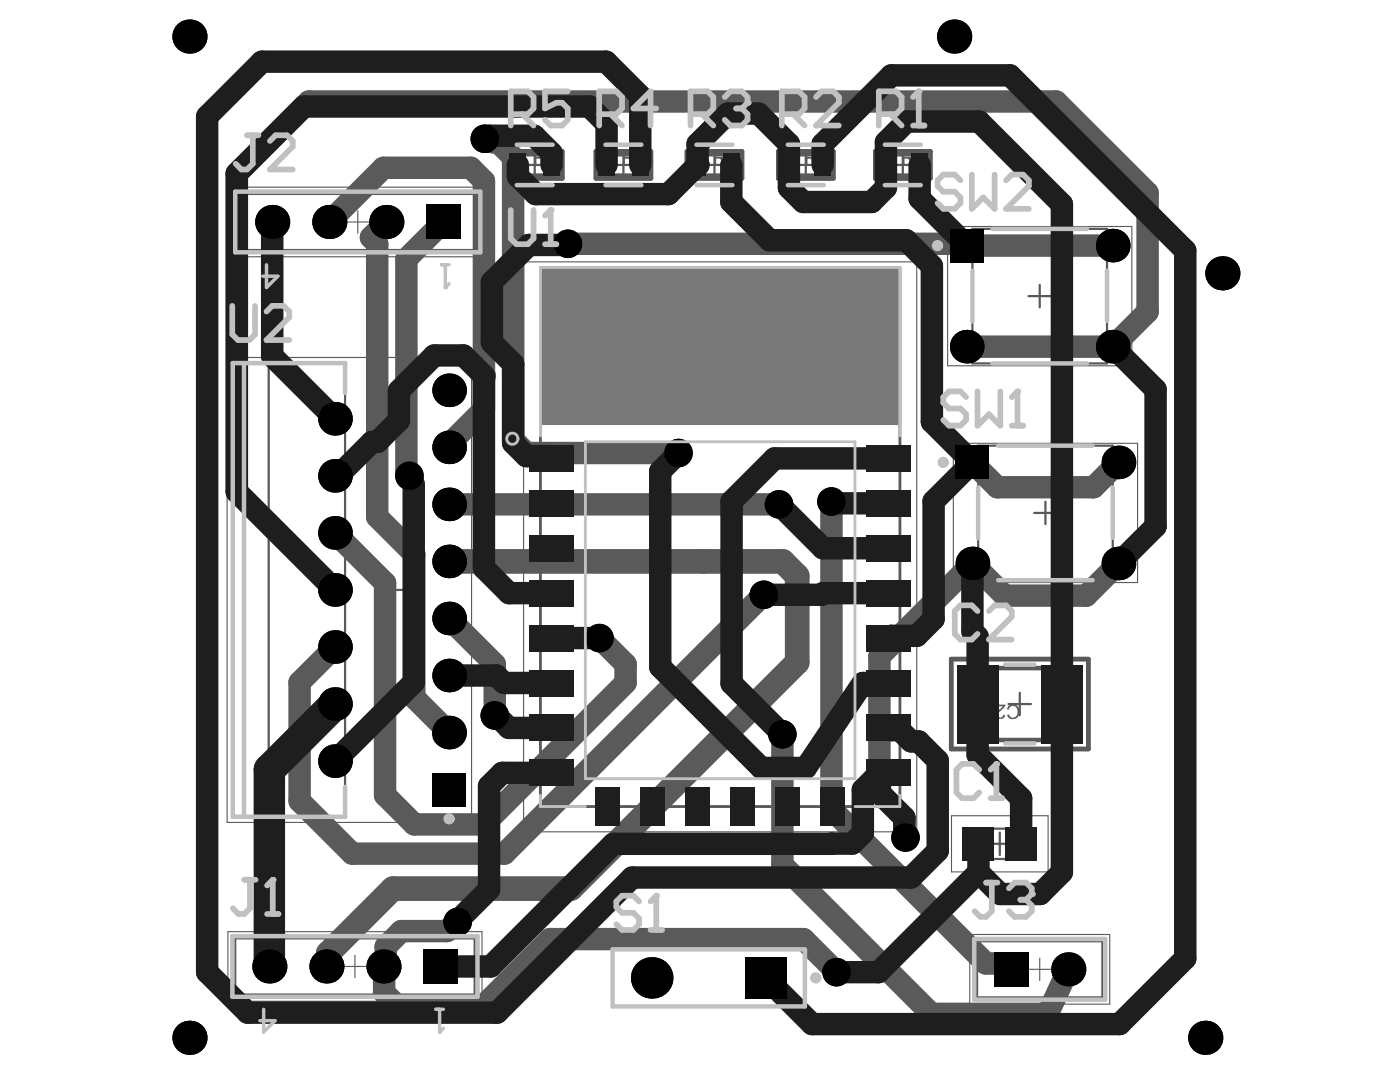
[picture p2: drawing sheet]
<svg xmlns="http://www.w3.org/2000/svg" width="279mm" height="216mm" viewBox="0 0 279 216" stroke-linecap="round" stroke-linejoin="round" font-family="sans-serif">
<g fill="none" stroke="#5a5a5a" stroke-width=".45">
<path d="M47.5 38.7h47.8v11.2h-47.8zM104.5 32.9h4.5M106.7 30.7v4.4M122.2 32.9h4.5M124.4 30.7v4.4M140.3 32.9h4.5M142.6 30.7v4.4M158.6 32.9h4.5M160.8 30.7v4.4M177.9 32.9h4.5M180.2 30.7v4.4M194.1 45.7h26.8v26.8h-26.8z"/>
<path d="M205.3 59.1h4.4M207.5 56.8v4.5M46.5 72.5h22.4v90.5h-22.4zM53.6 72.5v90.5M195.2 88.9h26.9v26.9h-26.9zM76 117.7h4.5M78.2 115.5v4.5M206.4 102.3h4.5M208.6 100.1v4.5M203.5 138.2v4.5M201.3 140.5h4.5M194.8 165.3h9.4v6.1h-9.4z"/>
<path d="M197.3 168.4h4.5M199.5 166.1v4.5M46.9 187.2h47.8v11.3h-47.8zM195 187.8h25v11.2h-25z"/>
</g>
<g fill="none" stroke="#5a5a5a" stroke-width=".22">
<path d="M46.1 37.3h50.7v13.9h-50.7zM69.2 44.3h4.4M71.4 42.1v4.4M104.5 52.3h78.5v113.7h-78.5zM189.1 45.2h36.8v27.8h-36.8zM45.3 71.3h48.8v92.8h-48.8zM190.3 88.5h36.7v27.7h-36.7zM189.9 162.8h19.3v11.2h-19.3zM45.5 185.9h50.7v13.9h-50.7zM68.6 192.8h4.5M70.8 190.6v4.5M193.5 186.5h28v13.9h-28z"/>
<path d="M205.3 193.4h4.4M207.5 191.2v4.5"/>
</g>
<path d="M107.9 53.4h71.7v107.5h-71.7z" fill="none" stroke="#5a5a5a" stroke-width=".57"/>
<path d="M101.2 30.2h11v5.4h-11zM118.9 30.2h11v5.4h-11zM137.1 30.2h11v5.4h-11zM155.3 30.2h11v5.4h-11zM174.7 30.2h11v5.4h-11zM189.8 131.5h27.4v18h-27.4z" fill="none" stroke="#5a5a5a" stroke-width=".9"/>
<g fill="#5a5a5a">
<path d="M109.8 30.1h1.4v.3h-1.2l-.1 .8a.88 .88 0 0 1 1 0 .88 .88 0 0 1 .4 .9 .98 .98 0 0 1-1.5 .7l-.4-.3v-.4h.4a.58 .58 0 0 0 .6 .6 .58 .58 0 0 0 .5-.7 .6 .6 0 0 0-.4-.7 .6 .6 0 0 0-.7 .4l-.4-.2z"/>
<path d="M183.1 30.7l.6-.2 .2-.4h.3v2.8h-.4v-2.2l-.7 .5z"/>
<path d="M163.7 30.4a.93 .93 0 0 1 1.3-.2 .93 .93 0 0 1 .1 1.3l-.4 .5-.4 .1-.4 .6h1.5v.2h-2a2.54 2.54 0 0 1 1.4-1.5v-.1a.55 .55 0 0 0-.2-.9 .55 .55 0 0 0-.7 .6l-.4-.1z"/>
<path d="M145.4 30.4a.87 .87 0 0 1 1.1-.3 .87 .87 0 0 1 .5 .9l-.2 .3h-.2a.85 .85 0 0 1 .5 1.1 .85 .85 0 0 1-1.1 .5 .43 .43 0 0 1-.6-.4h-.1v-.4h.4a.58 .58 0 0 0 .6 .6 .58 .58 0 0 0 .5-.7 .57 .57 0 0 0-.8-.5v-.3a.45 .45 0 0 0 .6-.1 .45 .45 0 0 0 0-.6l-.1-.1a.57 .57 0 0 0-.8 .5l-.4-.2z"/>
<path d="M201.4 140.7l.3-.1a1.17 1.17 0 0 1 1.6 .8h.1a1.67 1.67 0 0 1-.8 2 1.17 1.17 0 0 1-1.6-.8l.4-.1v.1a.92 .92 0 0 0 1.1 .5 .92 .92 0 0 0 .6-1.1 .91 .91 0 0 0-.7-1 .91 .91 0 0 0-1 .4v.2l-.5-.1z"/>
<path d="M198.7 140.6h2l-.1 .5-.4 .3a2.54 2.54 0 0 0-1.1 1.4l.2 .3 .5 .1 .4-.3v-.3h.4a.89 .89 0 0 1-1.3 .8 .88 .88 0 0 1-.6-.7 .88 .88 0 0 1 .5-.9l1-.9h-1.5z"/>
<path d="M107.1 30.4v.9h.9a.47 .47 0 0 0 .5-.4 .47 .47 0 0 0-.5-.5zM106.7 30.1h1.3a.78 .78 0 0 1 .9 .4 .78 .78 0 0 1-.3 .9l-.4 .1v.2l.4 .3 .6 .9h-.6l-.4-.7v-.2l-.3-.3h-.8v1.2h-.4z"/>
<path d="M180.5 30.4v.9h.8a.48 .48 0 0 0 .7-.4 .48 .48 0 0 0-.6-.5zM180.2 30.1h1.2a.85 .85 0 0 1 .9 1.1l-.2 .3-.4 .2 .2 .1 .8 1.1h-.6l-.3-.7-.6-.5h-.7v1.2h-.3z"/>
<path d="M161.2 30.4v.9h.7a.48 .48 0 0 0 .7-.4 .48 .48 0 0 0-.5-.5zM160.8 30.1h1.3a.85 .85 0 0 1 .9 1.1l-.3 .3-.4 .2 .2 .1 .8 1.1h-.6l-.3-.7-.6-.5h-.6v1.2h-.4z"/>
<path d="M142.9 30.4v.9h.9a.47 .47 0 0 0 .6-.4 .47 .47 0 0 0-.6-.5zM142.6 30.1h1.2a.78 .78 0 0 1 .9 .4 .78 .78 0 0 1-.2 .9l-.4 .1v.2l.4 .3 .6 .9h-.6l-.4-.7v-.2l-.4-.3h-.8v1.2h-.3z"/>
<path d="M124.7 30.4v.9h.9a.47 .47 0 0 0 .6-.2 .47 .47 0 0 0-.1-.6l-.1-.1zM124.4 30.1h1.3a.79 .79 0 0 1 .9 .5 .79 .79 0 0 1-.4 .9l-.4 .2 .5 .3 .6 .9h-.5l-.6-.9-.4-.3h-.7v1.2h-.3z"/>
<path d="M128.2 30.6l-.9 1.4h.9zM128.4 30.1h.2v1.9h.3v.2h-.3v.7h-.4v-.7h-1.2v-.2z"/>
</g>
<path d="M101.2 30.2h11v5.4h-11zM103 30.8h7.4v4.2h-7.4zM118.9 30.2h11v5.4h-11zM120.7 30.8h7.4v4.2h-7.4zM137.1 30.2h11v5.4h-11zM138.9 30.8h7.4v4.2h-7.4zM155.3 30.2h11v5.4h-11zM157.1 30.8h7.4v4.2h-7.4zM174.7 30.2h11v5.4h-11zM176.5 30.8h7.4v4.2h-7.4zM189.8 131.5h27.4v18h-27.4zM193.4 133.3h20.2v14.4h-20.2z" fill="none" stroke="#5a5a5a" stroke-width=".9"/>
<path d="M107.8 53.4h71.8v31.3h-71.8z" fill="#787878"/>
<path d="M89.6 112h66.6l2.9 2.9v17.3l-45.2 45.1h-35.5l-12.9 12.9v2.3l-.4 .3" fill="none" stroke="#5a5a5a" stroke-width="4.9"/>
<path d="M74 47.4l1.3 1.2M88.5 44.3l-7.4 7.4v42.3l.6 .6v.3M140.4 111.9l-.1 .1M152.4 118.7l-51.7 51.6h-30.4M165.9 100.1v61.3l30.9 30.9h3.8l1.2 1.1M89.6 123.4l9.1 9.1v10.3M119.6 127.3l5.3 5.2M88.5 145v1.7M156.1 146.5v26.1l29.8 29.7M91.3 184h-.3l-1.8 1.8h-9.1l-3.1 3.1v3.5l-.5 .4" fill="none" stroke="#5a5a5a" stroke-width="4.5"/>
<circle cx="119.6" cy="127.3" r="2.24" fill="#5a5a5a"/>
<path d="M47.3 34.6l14.3-14.3h149.2l18.2 18.2M96.8 27.7h.3l.6 .6 1.7 .1 3 3v56.4M65.7 44.3l10.8-10.8h17.5l2.6 2.6v38.9M192.9 49h29.2M192.9 69.2h29.2M124.9 132.5v3.7l-28.3 28.3" fill="none" stroke="#5a5a5a" stroke-width="4.5"/>
<circle cx="96.6" cy="75" r="2.24" fill="#5a5a5a"/>
<g fill="none" stroke="#5a5a5a" stroke-width="4.5">
<path d="M47.3 34.6v63.5l19.6 19.6M229 38.5v23.7l-6.9 7M75.3 48.6v54.5l7.4 7.4v28.7l5.8 5.8M77.1 44.3l-3.1 3.1M113.3 48.6h78.5l1.1 .4M96.6 75v6.7l-7 7v.6M102.4 87.8l2.6 2.6h30.4M194.1 92.3l4.9 4.9h19.3l4.9-4.9M66.9 106.3l10 10v42.4l5.8 5.8h13.9M89.6 100.6h65.9M223.2 112.4l-6.4 6.5h-16.3l-6.4-6.5-18.6 18.6v27.3l5 4.9v3.7l.2 .2M66.9 129.1l-7.1 7.1v23.6l10.5 10.5"/>
<path d="M76.5 192.8l.2 .2v5.1l2.6 2.6h17.2l13.3-13.3h50.6l6.6 6.6M213.2 193.4l-4.1 8.9h-23.2"/>
</g>
<g fill="#000">
<circle cx="37.8" cy="7.3" r="3.4"/>
<circle cx="190.4" cy="7.3" r="3.4"/>
<circle cx="96.8" cy="27.7" r="2.85"/>
<circle cx="54.3" cy="44.3" r="3.4"/>
<circle cx="65.7" cy="44.3" r="3.4"/>
<circle cx="77.1" cy="44.3" r="3.4"/>
<circle cx="113.3" cy="48.6" r="2.85"/>
<circle cx="222.1" cy="49" r="3.4"/>
<circle cx="243.9" cy="54.5" r="3.4"/>
<circle cx="89.6" cy="77.9" r="3.4"/>
<circle cx="192.9" cy="69.2" r="3.4"/>
<circle cx="222.1" cy="69.2" r="3.4"/>
<circle cx="66.9" cy="83.6" r="3.4"/>
<circle cx="66.9" cy="94.9" r="3.4"/>
<circle cx="81.7" cy="94.9" r="2.85"/>
<circle cx="89.6" cy="89.3" r="3.4"/>
<circle cx="135.4" cy="90.4" r="2.85"/>
<circle cx="223.2" cy="92.3" r="3.4"/>
<circle cx="66.9" cy="106.3" r="3.4"/>
<circle cx="66.9" cy="117.7" r="3.4"/>
<circle cx="89.6" cy="112" r="3.4"/>
<circle cx="89.6" cy="100.6" r="3.4"/>
<circle cx="152.4" cy="118.7" r="2.85"/>
<circle cx="155.5" cy="100.6" r="2.85"/>
<circle cx="165.9" cy="100.1" r="2.85"/>
<circle cx="194.1" cy="112.4" r="3.4"/>
<circle cx="223.2" cy="112.4" r="3.4"/>
<circle cx="66.9" cy="129.1" r="3.4"/>
<circle cx="89.6" cy="123.4" r="3.4"/>
<circle cx="89.6" cy="134.8" r="3.4"/>
<circle cx="119.6" cy="127.3" r="2.85"/>
<circle cx="66.9" cy="151.9" r="3.4"/>
<circle cx="66.9" cy="140.5" r="3.4"/>
<circle cx="89.6" cy="146.2" r="3.4"/>
<circle cx="98.7" cy="142.8" r="2.85"/>
<circle cx="156.1" cy="146.5" r="2.85"/>
<circle cx="180.7" cy="167.1" r="2.85"/>
<circle cx="53.8" cy="192.8" r="3.4"/>
<circle cx="65.1" cy="192.8" r="3.4"/>
<circle cx="76.5" cy="192.8" r="3.4"/>
<circle cx="91.3" cy="184" r="2.85"/>
<circle cx="130.1" cy="195.1" r="4.1"/>
<circle cx="167" cy="194" r="2.85"/>
<circle cx="213.2" cy="193.4" r="3.4"/>
<circle cx="37.8" cy="207.1" r="3.4"/>
<circle cx="240.5" cy="207.1" r="3.4"/>
</g>
<g fill="#000">
<path d="M85.1 40.9h6.8v6.8h-6.8z" fill-rule="evenodd"/>
<path d="M189.6 45.6h6.7v6.8h-6.7z" fill-rule="evenodd"/>
<path d="M190.7 88.9h6.7v6.7h-6.7z" fill-rule="evenodd"/>
<path d="M86.3 154.2h6.7v6.7h-6.7z" fill-rule="evenodd"/>
<path d="M84.5 189.4h6.8v6.9h-6.8z" fill-rule="evenodd"/>
<path d="M148.7 191h8.3v8.3h-8.3z" fill-rule="evenodd"/>
<path d="M198.4 190h6.8v6.8h-6.8z" fill-rule="evenodd"/>
</g>
<g fill="none" stroke="#1e1e1e" stroke-width="4.5">
<path d="M139.2 32.9v-4.2l6.1-6h6.1l6 6v8.8M113.3 48.6l-.2 .3h-7.6l-7.3 7.3v12.1l4.2 4.3v15.8l2.6 2.6h4.6l.5 .5M79.6 78v5.9l-4.3 4.3h-1.1l-6.7 6.7h-.6M81.7 94.9v.4l.6 .6v.5l.3 .3v39.5l-15.7 15.7M135.4 90.4l-3.6 3.6v39.1l20.1 20.1h8.9l11.4-16.9h5.2M177.4 91.5h-22.8l-8.6 8.5v36.4l10.1 10.1M155.5 100.6l8.7 8.8h13.2M165.9 100.1h.4l.3 .3h10.8M177.4 118.4h-13.1l-.4 .3h-11.5M110.1 127.3h9.5M98.7 142.8h.4l2.5 2.4h8.5M110.1 154.2h-9.9l-2.6 2.6v20.7l-6.3 6.2v.3"/>
<path d="M175.6 156.5v1.8l4.9 4.8v3.8l.2 .2"/>
</g>
<circle cx="139.2" cy="32.9" r="2.24" fill="#1e1e1e"/>
<g fill="none" stroke="#1e1e1e" stroke-width="4.5">
<path d="M96.8 27.7h.3l.6-.6h8.9l3.5 3.4v2.4M103.3 32.9v2.3l3.6 3.5h26.5l5.8-5.8M121.1 32.9v-8.2l-3.5-3.4h-57l-13.3 13.3v63.5l19.6 19.6M127.8 32.9v-13.8l-6.9-6.8h-68.6l-11 10.9v170.8l8.1 8.1h49.8l27-27h55.6l5.3-5.3v-18l-3.8-3.9h-1.5l-2.2-2.2h-1.8l-.4-.5M146 32.9v7.4l7.6 7.6h27.3l5.1 5.2v31.1l8.1 8.1-7.8 7.7v23.5l-3.3 3.4h-5.2l-.4 .4M157.4 37.5l2.9 2.8h13.7l2.8-2.8v-9.1l4.1-4.1h14.5l16.5 16.4v133.4l-4.3 4.3h-8l-4.3-4.3M164.2 32.9v-4.1l13.7-13.8h23.7l34.9 35v141.3l-13.1 13h-61.3l-9.3-9.2M183.5 32.9v6.7l9.4 9.4M54.3 44.3v26.7l12.6 12.6M79.6 78l7.1-7.1h5.8l4.1 4.1v38.4l5 5h8.5M222.1 69.2l8.5 8.5v27.3l-7.4 7.4M194.1 112.4v13.6l1 1.1v23.5l8.7 8.7v9.1"/>
<path d="M89.6 134.8h9.5l1.5 1.5h9.5M177.4 154.2h-1.8l-3.4 3.4v8.6l-2.1 2.1-47.7 .1-24.5 24.4h-10M195.3 174.1l-20 19.9h-8.3M195.3 168.4v5.7"/>
</g>
<path d="M66.9 140.5l-13.1 13.1v39.2" fill="none" stroke="#1e1e1e" stroke-width="6.3"/>
<g fill="#000">
<circle cx="37.8" cy="7.3" r="3.4"/>
<circle cx="190.4" cy="7.3" r="3.4"/>
<circle cx="96.8" cy="27.7" r="2.85"/>
<circle cx="54.3" cy="44.3" r="3.4"/>
<circle cx="65.7" cy="44.3" r="3.4"/>
<circle cx="77.1" cy="44.3" r="3.4"/>
<circle cx="113.3" cy="48.6" r="2.85"/>
<circle cx="222.1" cy="49" r="3.4"/>
<circle cx="243.9" cy="54.5" r="3.4"/>
<circle cx="89.6" cy="77.9" r="3.4"/>
<circle cx="192.9" cy="69.2" r="3.4"/>
<circle cx="222.1" cy="69.2" r="3.4"/>
<circle cx="66.9" cy="83.6" r="3.4"/>
<circle cx="66.9" cy="94.9" r="3.4"/>
<circle cx="81.7" cy="94.9" r="2.85"/>
<circle cx="89.6" cy="89.3" r="3.4"/>
<circle cx="135.4" cy="90.4" r="2.85"/>
<circle cx="223.2" cy="92.3" r="3.4"/>
<circle cx="66.9" cy="106.3" r="3.4"/>
<circle cx="66.9" cy="117.7" r="3.4"/>
<circle cx="89.6" cy="112" r="3.4"/>
<circle cx="89.6" cy="100.6" r="3.4"/>
<circle cx="152.4" cy="118.7" r="2.85"/>
<circle cx="155.5" cy="100.6" r="2.85"/>
<circle cx="165.9" cy="100.1" r="2.85"/>
<circle cx="194.1" cy="112.4" r="3.4"/>
<circle cx="223.2" cy="112.4" r="3.4"/>
<circle cx="66.9" cy="129.1" r="3.4"/>
<circle cx="89.6" cy="123.4" r="3.4"/>
<circle cx="89.6" cy="134.8" r="3.4"/>
<circle cx="119.6" cy="127.3" r="2.85"/>
<circle cx="66.9" cy="151.9" r="3.4"/>
<circle cx="66.9" cy="140.5" r="3.4"/>
<circle cx="89.6" cy="146.2" r="3.4"/>
<circle cx="98.7" cy="142.8" r="2.85"/>
<circle cx="156.1" cy="146.5" r="2.85"/>
<circle cx="180.7" cy="167.1" r="2.85"/>
<circle cx="53.8" cy="192.8" r="3.4"/>
<circle cx="65.1" cy="192.8" r="3.4"/>
<circle cx="76.5" cy="192.8" r="3.4"/>
<circle cx="91.3" cy="184" r="2.85"/>
<circle cx="130.1" cy="195.1" r="4.1"/>
<circle cx="167" cy="194" r="2.85"/>
<circle cx="213.2" cy="193.4" r="3.4"/>
<circle cx="37.8" cy="207.1" r="3.4"/>
<circle cx="240.5" cy="207.1" r="3.4"/>
</g>
<g fill="#000">
<path d="M85.1 40.9h6.8v6.8h-6.8z" fill-rule="evenodd"/>
<path d="M189.6 45.6h6.7v6.8h-6.7z" fill-rule="evenodd"/>
<path d="M190.7 88.9h6.7v6.7h-6.7z" fill-rule="evenodd"/>
<path d="M86.3 154.2h6.7v6.7h-6.7z" fill-rule="evenodd"/>
<path d="M84.5 189.4h6.8v6.9h-6.8z" fill-rule="evenodd"/>
<path d="M148.7 191h8.3v8.3h-8.3z" fill-rule="evenodd"/>
<path d="M198.4 190h6.8v6.8h-6.8z" fill-rule="evenodd"/>
</g>
<g fill="#1e1e1e">
<path d="M163.7 157.1h4.9v7.6h-4.9z" fill-rule="evenodd"/>
<path d="M154.7 157.1h4.9v7.6h-4.9z" fill-rule="evenodd"/>
<path d="M145.7 157.1h5v7.6h-5z" fill-rule="evenodd"/>
<path d="M136.8 157.1h4.9v7.6h-4.9z" fill-rule="evenodd"/>
<path d="M127.8 157.1h4.9v7.6h-4.9z" fill-rule="evenodd"/>
<path d="M118.8 157.1h5v7.6h-5z" fill-rule="evenodd"/>
<path d="M172.9 88.8h8.9v5.4h-8.9z" fill-rule="evenodd"/>
<path d="M172.9 97.7h8.9v5.4h-8.9z" fill-rule="evenodd"/>
<path d="M172.9 106.7h8.9v5.4h-8.9z" fill-rule="evenodd"/>
<path d="M172.9 115.7h8.9v5.3h-8.9z" fill-rule="evenodd"/>
<path d="M172.9 124.6h8.9v5.4h-8.9z" fill-rule="evenodd"/>
<path d="M172.9 133.6h8.9v5.4h-8.9z" fill-rule="evenodd"/>
<path d="M172.9 142.6h8.9v5.3h-8.9z" fill-rule="evenodd"/>
<path d="M172.9 151.5h8.9v5.4h-8.9z" fill-rule="evenodd"/>
<path d="M105.6 151.5h9v5.4h-9z" fill-rule="evenodd"/>
<path d="M105.6 142.6h9v5.3h-9z" fill-rule="evenodd"/>
<path d="M105.6 133.6h9v5.4h-9z" fill-rule="evenodd"/>
<path d="M105.6 124.6h9v5.4h-9z" fill-rule="evenodd"/>
<path d="M105.6 115.7h9v5.3h-9z" fill-rule="evenodd"/>
<path d="M105.6 106.7h9v5.4h-9z" fill-rule="evenodd"/>
<path d="M105.6 97.7h9v5.4h-9z" fill-rule="evenodd"/>
<path d="M105.6 88.8h9v5.4h-9z" fill-rule="evenodd"/>
<path d="M108.4 30.7h3.4v4.4h-3.4z" fill-rule="evenodd"/>
<path d="M101.7 30.7h3.3v4.4h-3.3z" fill-rule="evenodd"/>
<path d="M181.9 30.7h3.3v4.4h-3.3z" fill-rule="evenodd"/>
<path d="M175.1 30.7h3.4v4.4h-3.4z" fill-rule="evenodd"/>
<path d="M162.5 30.7h3.4v4.4h-3.4z" fill-rule="evenodd"/>
<path d="M155.8 30.7h3.3v4.4h-3.3z" fill-rule="evenodd"/>
<path d="M144.3 30.7h3.3v4.4h-3.3z" fill-rule="evenodd"/>
<path d="M137.5 30.7h3.4v4.4h-3.4z" fill-rule="evenodd"/>
<path d="M191 132.6h8.3v15.7h-8.3z" fill-rule="evenodd"/>
<path d="M207.8 132.6h8.3v15.7h-8.3z" fill-rule="evenodd"/>
<path d="M192.1 165h6.3v6.7h-6.3z" fill-rule="evenodd"/>
<path d="M200.7 165h6.2v6.7h-6.2z" fill-rule="evenodd"/>
<path d="M126.1 30.7h3.4v4.4h-3.4z" fill-rule="evenodd"/>
<path d="M119.4 30.7h3.3v4.4h-3.3z" fill-rule="evenodd"/>
</g>
<path d="M107.9 87v-33.6h71.7v33.6M116.8 88.2h53.8v67.2h-53.8zM107.9 158.7v2.2h8.9M179.6 158.7v2.2h-9" fill="none" stroke="#c0c0c0" stroke-width=".57"/>
<g fill="none" stroke="#c0c0c0" stroke-width=".9">
<path d="M46.9 38.2h49v12.1h-49zM103.1 36.9h7.2M103.1 28.9h7.2M120.8 36.9h7.2M120.8 28.9h7.2M139 36.9h7.2M139 28.9h7.2M157.2 36.9h7.2M157.2 28.9h7.2M176.6 36.9h7.2M176.6 28.9h7.2M194.1 54v10.2"/>
<path d="M198.1 45.7h18.8M220.9 54v10M48.7 72.5v90.5M68.9 78.4v-5.9h-22.4v90.5h22.4v-6M198.1 72.5h18.8M195.2 97.3v10.1M199.2 88.9h18.9M222.1 97.3v10M199.2 115.8h18.9M200.6 132.6h5.8M200.6 148.3h5.8M46.4 186.8h48.9v12.1h-48.9z"/>
<path d="M122.3 189.4h38.3v11.4h-38.3zM194.4 187.4h26.2v12.1h-26.2z"/>
</g>
<path d="M53.2 52.8v4.6l2.3-2.3h-3.1M87 201.4h1.5M87.7 201.4v4.5" fill="none" stroke="#c0c0c0" stroke-width=".68"/>
<circle cx="87.7" cy="205.9" r=".34" fill="#c0c0c0"/>
<path d="M88.1 52.8h1.5M88.9 52.8v4.6M52.6 201.4v4.5l2.3-2.2h-3M88.5 205.2l-.8 .7" fill="none" stroke="#c0c0c0" stroke-width=".68"/>
<circle cx="88.9" cy="57.4" r=".34" fill="#c0c0c0"/>
<path d="M89.6 56.6l-.7 .8" fill="none" stroke="#c0c0c0" stroke-width=".68"/>
<path d="M101.9 41.9v5.7l1.2 1.1h2.2l1.2-1.1v-5.7M108.8 48.7h2.2M109.9 41.9v6.8M46.4 61v5.7l1.1 1.2h2.3l1.1-1.2v-5.7M53.2 62.2l1.1-1.2h2.3l1.1 1.2v1.1l-4.5 4.6h4.5" fill="none" stroke="#c0c0c0" stroke-width="1.1"/>
<circle cx="109.9" cy="41.9" r=".57" fill="#c0c0c0"/>
<path d="M191.7 36l-1.2-1.2h-2.2l-1.2 1.2v1.1l1.2 1.2h2.2l1.2 1.1v1.1l-1.2 1.2h-2.2l-1.2-1.2M193.9 34.8v6.9l2.3-2.3 2.3 2.3v-6.9M200.8 36l1.1-1.2h2.3l1.1 1.2v1.1l-4.5 4.6h4.5M109.9 41.9l-1.1 1.1M192.8 79.2l-1.1-1.1h-2.3l-1.1 1.1v1.2l1.1 1.1h2.3l1.1 1.2v1.1l-1.1 1.1h-2.3l-1.1-1.1M195.1 78.1v6.8l2.3-2.2 2.2 2.2v-6.8M203.1 78.1v6.8M201.9 84.9h2.3" fill="none" stroke="#c0c0c0" stroke-width="1.1"/>
<circle cx="203.1" cy="78.1" r=".57" fill="#c0c0c0"/>
<path d="M203.1 78.1l-1.2 1.1M127.6 179.9l-1.2-1.2h-2.3l-1.1 1.2v1.1l1.1 1.1h2.3l1.2 1.2v1.1l-1.2 1.2h-2.3l-1.1-1.2M131 178.7v6.9M129.8 185.6h2.3" fill="none" stroke="#c0c0c0" stroke-width="1.1"/>
<circle cx="131" cy="178.7" r=".57" fill="#c0c0c0"/>
<path d="M113.3 18.2h-4.5v3.4l2.2-1.1h1.2l1.1 1.1v2.3l-1.1 1.2h-2.3l-1.1-1.2M144.6 19.4l1.2-1.2h2.3l1.1 1.2v1.1M101.9 22.8h3.4l1.2-1.2v-2.2l-1.2-1.2h-3.4v6.9M104.2 22.8l2.3 2.3M119.6 22.8h3.4l1.1-1.2v-2.2l-1.1-1.2h-3.4v6.9M121.9 22.8l2.2 2.3M131 21.6h-4.6l3.4-3.4v6.9M137.8 22.8h3.4l1.2-1.2v-2.2l-1.2-1.2h-3.4v6.9M140.1 22.8l2.3 2.3M131 178.7l-1.2 1.2" fill="none" stroke="#c0c0c0" stroke-width="1.1"/>
<circle cx="149.2" cy="20.5" r=".57" fill="#c0c0c0"/>
<path d="M162.9 19.4l1.1-1.2h2.3l1.1 1.2v1.1l-4.5 4.6h4.5M183.4 18.2v6.9M146.9 21.6h1.2M148.1 21.6l1.1 1.2v1.1l-1.1 1.2h-2.3l-1.2-1.2M149.2 20.5l-1.1 1.1M156 22.8h3.4l1.2-1.2v-2.2l-1.2-1.2h-3.4v6.9M158.3 22.8l2.3 2.3M175.4 22.8h3.4l1.1-1.2v-2.2l-1.1-1.2h-3.4v6.9M177.7 22.8l2.2 2.3M182.2 25.1h2.3" fill="none" stroke="#c0c0c0" stroke-width="1.1"/>
<circle cx="183.4" cy="18.2" r=".57" fill="#c0c0c0"/>
<path d="M183.4 18.2l-1.2 1.2M196.8 176.1h2.3M197.9 176.1v5.7l-1.1 1.1h-1.1l-1.2-1.1M201.4 177.3l1.1-1.2h2.3l1.1 1.2v1.1" fill="none" stroke="#c0c0c0" stroke-width="1.1"/>
<circle cx="205.9" cy="178.4" r=".57" fill="#c0c0c0"/>
<path d="M49.3 27h2.3M50.5 27v5.7l-1.2 1.1h-1.1l-1.2-1.1M53.9 28.1l1.1-1.1h2.3l1.1 1.1v1.2l-4.5 4.5h4.5M48.7 175.5h2.3M49.9 175.5v5.7l-1.2 1.2h-1.1l-1.1-1.2M54.4 175.5v6.9M203.6 179.5h1.2M204.8 179.5l1.1 1.2v1.1l-1.1 1.1h-2.3l-1.1-1.1M205.9 178.4l-1.1 1.1M53.3 182.4h2.3" fill="none" stroke="#c0c0c0" stroke-width="1.1"/>
<circle cx="54.4" cy="175.5" r=".57" fill="#c0c0c0"/>
<path d="M195.1 121.9l-1.2-1.1h-2.2l-1.2 1.1v4.6l1.2 1.1h2.2l1.2-1.1M197.4 121.9l1.1-1.1h2.3l1.1 1.1v1.2l-4.5 4.5h4.5M195.4 153.6l-1.1-1.2h-2.3l-1.1 1.2v4.5l1.1 1.2h2.3l1.1-1.2M197.7 159.3h2.3M198.8 152.4v6.9M54.4 175.5l-1.1 1.2" fill="none" stroke="#c0c0c0" stroke-width="1.1"/>
<circle cx="198.8" cy="152.4" r=".57" fill="#c0c0c0"/>
<g fill="none" stroke="#c0c0c0" stroke-width="1.1">
<path d="M198.8 152.4l-1.1 1.2"/>
<circle cx="187.1" cy="49" r=".56"/>
<circle cx="188.2" cy="92.3" r=".56"/>
<circle cx="89.6" cy="163.4" r=".56"/>
<circle cx="162.8" cy="195.1" r=".56"/>
</g>
<circle cx="102.3" cy="87.5" r="1.12" fill="none" stroke="#c0c0c0" stroke-width=".57"/>
</svg>
